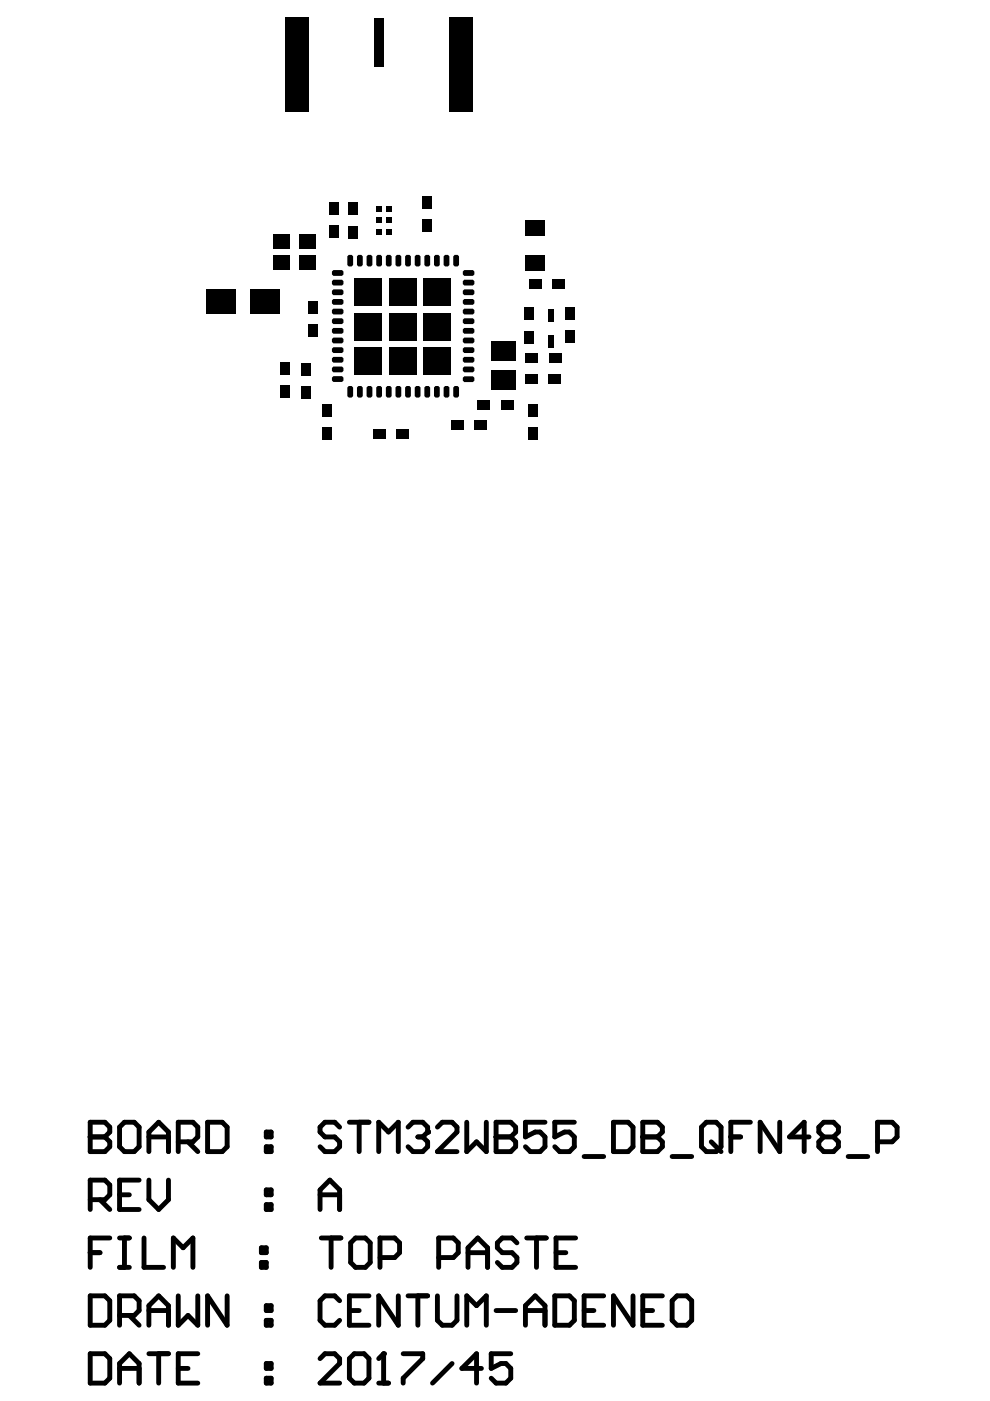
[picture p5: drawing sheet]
<svg xmlns="http://www.w3.org/2000/svg" width="210mm" height="297mm" viewBox="0 0 210 297" stroke-linecap="round" stroke-linejoin="round" font-family="sans-serif">
<g fill="none" stroke="#000" stroke-width="1">
<path d="M19.1 237.9h3.1l1.1 1.1v1l-1.1 1.1 1.1 1v1l-1.1 1.1h-3.1zM26.4 237.9h2.1l1 1.1v4.1l-1 1.1h-2.1l-1.1-1.1v-4.1zM44 237.9h3.1l1.1 1.1v4.1l-1.1 1.1h-3.1zM72 239l-1-1.1h-2.1l-1 1.1v1l1 1.1h2.1l1 1v1l-1 1.1h-2.1l-1-1.1M74.1 237.9h4.1M76.2 237.9v6.3M86.5 239l1.1-1.1h2l1.1 1.1v1l-1.1 1.1M92.7 239l1.1-1.1h2.1l1 1.1v1l-4.2 4.2h4.2M99 237.9v6.3l2-2.1 2.1 2.1v-6.3M105.2 237.9h3.1l1 1.1v1l-1 1.1 1 1v1l-1 1.1h-3.1zM115.6 237.9h-4.2v3.2l2.1-1.1h1l1.1 1.1v2l-1.1 1.1h-2.1l-1-1.1M121.8 237.9h-4.2v3.2l2.1-1.1h1l1.1 1.1v2l-1.1 1.1h-2l-1.1-1.1"/>
<path d="M130.1 237.9h3.1l1 1.1v4.1l-1 1.1h-3.1zM136.3 237.9h3.1l1 1.1v1l-1 1.1 1 1v1l-1 1.1h-3.1zM149.8 237.9h2l1.1 1.1v4.1l-1.1 1.1h-2l-1.1-1.1v-4.1zM159.1 237.9h-4.1v6.3M165.3 237.9v6.3l-4.1-6.3v6.3M19.1 254.4h3.1l1.1-1.1v-2.1l-1.1-1h-3.1v6.2M19.1 241.1h3.1M21.2 254.4l2.1 2M25.3 253.3h2.1M29.5 250.2h-4.2v6.2h4.2M31.6 244.2v-4.2l2-2.1 2.1 2.1v4.2M31.6 250.2v4.2l2 2 2.1-2v-4.2"/>
<path d="M31.6 241.1h4.1M37.8 242.1h3.1l1-1v-2.1l-1-1.1h-3.1v6.3M39.9 242.1l2 2.1M56.5 240h1v1.1h-1zM56.5 243.1h1v1.1h-1zM56.5 252.3h1v1h-1zM56.5 255.4h1v1h-1zM67.9 253.3h4.1M67.9 256.4v-4.1l2-2.1 2.1 2.1v4.1M80.3 244.2v-6.3l2.1 2.1 2-2.1v6.3M88.6 241.1h1M89.6 241.1l1.1 1v1l-1.1 1.1h-2l-1.1-1.1"/>
<path d="M105.2 241.1h3.1M123.8 245.2h4.2M136.3 241.1h3.1M142.5 245.2h4.2M150.8 242.1l2.1 2.1M155 241.1h2M171.5 241.1h-4.1l3.1-3.2v6.3M174.6 241.1l-1 1v1l1 1.1h2.1l1.1-1.1v-1l-1.1-1M174.6 241.1h2.1M174.6 241.1l-1-1.1v-1l1-1.1h2.1l1.1 1.1v1l-1.1 1.1M179.8 245.2h4.2M186.1 242.1h3.1l1-1v-2.1l-1-1.1h-3.1v6.3"/>
<path d="M19.1 274.7h3.1l1.1 1.1v4.1l-1.1 1.1h-3.1zM19.1 265.6h2.1M23.3 262.5h-4.2v6.2M25.3 262.5h2.1M25.3 268.7h2.1M25.3 278.9h3.2l1-1v-2.1l-1-1.1h-3.2v6.3M26.4 262.5v6.2M27.4 278.9l2.1 2.1M30.5 262.5v6.2h4.2M31.6 277.9h4.1M36.8 268.7v-6.2l2 2.1 2.1-2.1v6.2M37.8 274.7v6.3l2.1-2.1 2 2.1v-6.3"/>
<path d="M48.2 274.7v6.3l-4.2-6.3v6.3M55.4 264.6h1.1v1h-1.1zM55.4 267.7h1.1v1h-1.1zM56.5 276.8h1v1.1h-1zM56.5 279.9h1v1.1h-1zM68.1 262.5h4.2M70.2 262.5v6.2M72 275.8l-1-1.1h-2.1l-1 1.1v4.1l1 1.1h2.1l1-1.1M74.1 277.9h2.1M75.4 262.5h2.1l1 1v4.2l-1 1h-2.1l-1.1-1v-4.2zM78.2 274.7h-4.1v6.3h4.1M80.6 266.6h3.1l1-1v-2.1l-1-1h-3.1v6.2"/>
<path d="M84.4 274.7v6.3l-4.1-6.3v6.3M86.5 274.7h4.2M88.6 274.7v6.3M92.7 274.7v5.2l1.1 1.1h2.1l1-1.1v-5.2M93 266.6h3.1l1.1-1v-2.1l-1.1-1h-3.1v6.2M99.2 265.6h4.2M99.2 268.7v-4.1l2.1-2.1 2.1 2.1v4.1M105.2 277.9h4.1M109.6 263.5l-1-1h-2.1l-1 1v1.1l1 1h2.1l1 1v1.1l-1 1h-2.1l-1-1M111.4 277.9h4.2M111.7 262.5h4.1M113.7 262.5v6.2"/>
<path d="M117.6 274.7h3.1l1.1 1.1v4.1l-1.1 1.1h-3.1zM117.9 265.6h2.1M122 262.5h-4.1v6.2h4.1M123.8 277.9h2.1M128 274.7h-4.2v6.3h4.2M134.2 274.7v6.3l-4.1-6.3v6.3M136.3 277.9h2.1M140.4 274.7h-4.1v6.3h4.1M143.5 274.7h2.1l1.1 1.1v4.1l-1.1 1.1h-2.1l-1-1.1v-4.1zM19.1 287h3.1l1.1 1.1v4.1l-1.1 1h-3.1zM25.3 293.2v-4.1l2.1-2.1 2.1 2.1v4.1M25.3 290.1h4.2"/>
<path d="M31.6 281v-4.2l2-2.1 2.1 2.1v4.2M31.6 287h4.1M33.6 287v6.2M37.8 290.1h2.1M41.9 287h-4.1v6.2h4.1M56.5 289.1h1v1h-1zM56.5 292.2h1v1h-1zM67.9 288.1l1-1.1h2.1l1 1.1v1l-4.1 4.1h4.1M75.1 287h2.1l1 1.1v4.1l-1 1h-2.1l-1-1v-4.1zM80.3 293.2h2.1M80.3 288.1l1-1.1v6.2M85.5 287h4.1v1.1l-4.1 4.1v1"/>
<path d="M95.9 289.1l-4.2 4.1M99 281v-6.3l2 2.1 2.1-2.1v6.3M102.1 290.1h-4.2l3.1-3.1v6.2M108.3 287h-4.2v3.1l2.1-1h1.1l1 1v2.1l-1 1h-2.1l-1.1-1M111.4 281v-4.2l2.1-2.1 2.1 2.1v4.2"/>
</g>
<g fill="#000">
<circle cx="19.1" cy="241.1" r=".52"/>
<circle cx="90.7" cy="240" r=".52"/>
<circle cx="105.2" cy="241.1" r=".52"/>
<circle cx="136.3" cy="241.1" r=".52"/>
<circle cx="81.3" cy="287" r=".52"/>
</g>
<g fill="#000">
<path d="M79.4 4h2v10.2h-2z" fill-rule="evenodd"/>
<path d="M60.6 3.7h4.9v20.1h-4.9z" fill-rule="evenodd"/>
<path d="M95.3 3.7h4.9v20.1h-4.9z" fill-rule="evenodd"/>
<path d="M58 54.1h3.4v3h-3.4z" fill-rule="evenodd"/>
<path d="M58 49.8h3.4v3h-3.4z" fill-rule="evenodd"/>
<path d="M63.5 54.1h3.5v3h-3.5z" fill-rule="evenodd"/>
<path d="M63.5 49.8h3.5v3h-3.5z" fill-rule="evenodd"/>
<path d="M70.7 59.3h1.8l.3 .3v.6l-.3 .3h-1.8l-.3-.3v-.6z" fill-rule="evenodd"/>
<path d="M70.7 57.3h1.8l.3 .3v.6l-.3 .3h-1.8l-.3-.3v-.6z" fill-rule="evenodd"/>
<path d="M69.7 43h2.1v2.5h-2.1z" fill-rule="evenodd"/>
<path d="M69.7 47.9h2.1v2.5h-2.1z" fill-rule="evenodd"/>
<path d="M73.9 54h.7l.3 .3v1.9l-.3 .3h-.7l-.3-.3v-1.9z" fill-rule="evenodd"/>
<path d="M73.9 43h2v2.6h-2z" fill-rule="evenodd"/>
<path d="M73.9 47.9h2v2.6h-2z" fill-rule="evenodd"/>
<path d="M76 54h.6l.3 .3v1.9l-.3 .3h-.6l-.3-.3v-1.9z" fill-rule="evenodd"/>
<path d="M78 54h.6l.4 .3v1.9l-.4 .3h-.6l-.3-.3v-1.9z" fill-rule="evenodd"/>
<path d="M79.8 43.7h1.2v1.3h-1.2z" fill-rule="evenodd"/>
<path d="M79.8 48.5h1.2v1.3h-1.2z" fill-rule="evenodd"/>
<path d="M79.8 46.1h1.2v1.3h-1.2z" fill-rule="evenodd"/>
<path d="M80.1 54h.6l.3 .3v1.9l-.3 .3h-.6l-.3-.3v-1.9z" fill-rule="evenodd"/>
<path d="M75.1 59h5.9v5.9h-5.9z" fill-rule="evenodd"/>
<path d="M81.8 43.7h1.3v1.3h-1.3z" fill-rule="evenodd"/>
<path d="M81.8 48.5h1.3v1.3h-1.3z" fill-rule="evenodd"/>
<path d="M81.8 46.1h1.3v1.3h-1.3z" fill-rule="evenodd"/>
<path d="M82.1 54h.6l.3 .3v1.9l-.3 .3h-.6l-.3-.3v-1.9z" fill-rule="evenodd"/>
<path d="M84.2 54h.6l.3 .3v1.9l-.3 .3h-.6l-.3-.3v-1.9z" fill-rule="evenodd"/>
<path d="M86.2 54h.6l.3 .3v1.9l-.3 .3h-.6l-.3-.3v-1.9z" fill-rule="evenodd"/>
<path d="M88.2 54h.7l.3 .3v1.9l-.3 .3h-.7l-.3-.3v-1.9z" fill-rule="evenodd"/>
<path d="M82.5 59h5.9v5.9h-5.9z" fill-rule="evenodd"/>
<path d="M89.4 46.5h2.1v2.6h-2.1z" fill-rule="evenodd"/>
<path d="M89.4 41.6h2.1v2.6h-2.1z" fill-rule="evenodd"/>
<path d="M90.3 54h.6l.3 .3v1.9l-.3 .3h-.6l-.3-.3v-1.9z" fill-rule="evenodd"/>
<path d="M92.3 54h.6l.3 .3v1.9l-.3 .3h-.6l-.3-.3v-1.9z" fill-rule="evenodd"/>
<path d="M94.4 54h.6l.3 .3v1.9l-.3 .3h-.6l-.3-.3v-1.9z" fill-rule="evenodd"/>
<path d="M89.7 59h6v5.9h-6z" fill-rule="evenodd"/>
<path d="M96.4 54h.6l.3 .3v1.9l-.3 .3h-.6l-.3-.3v-1.9z" fill-rule="evenodd"/>
<path d="M98.4 59.3h1.9l.3 .3v.6l-.3 .3h-1.9l-.3-.3v-.6z" fill-rule="evenodd"/>
<path d="M98.4 57.3h1.9l.3 .3v.6l-.3 .3h-1.9l-.3-.3v-.6z" fill-rule="evenodd"/>
<path d="M112.2 59.1h2.6v2.1h-2.6z" fill-rule="evenodd"/>
<path d="M111.4 54h4.1v3.3h-4.1z" fill-rule="evenodd"/>
<path d="M111.4 46.7h4.1v3.2h-4.1z" fill-rule="evenodd"/>
<path d="M117.1 59.1h2.5v2.1h-2.5z" fill-rule="evenodd"/>
<path d="M43.8 61.4h6.2v5.2h-6.2z" fill-rule="evenodd"/>
<path d="M53.1 61.4h6.2v5.2h-6.2z" fill-rule="evenodd"/>
<path d="M59.3 76.9h2.1v2.6h-2.1z" fill-rule="evenodd"/>
<path d="M65.3 68.8h2.1v2.6h-2.1z" fill-rule="evenodd"/>
<path d="M65.3 63.9h2.1v2.6h-2.1z" fill-rule="evenodd"/>
<path d="M63.9 76.9h2.1v2.6h-2.1z" fill-rule="evenodd"/>
<path d="M70.7 77.7h1.8l.3 .3v.6l-.3 .3h-1.8l-.3-.3v-.6z" fill-rule="evenodd"/>
<path d="M70.7 75.7h1.8l.3 .3v.6l-.3 .3h-1.8l-.3-.3v-.6z" fill-rule="evenodd"/>
<path d="M70.7 71.6h1.8l.3 .3v.6l-.3 .3h-1.8l-.3-.3v-.6z" fill-rule="evenodd"/>
<path d="M70.7 69.5h1.8l.3 .3v.7l-.3 .3h-1.8l-.3-.3v-.7z" fill-rule="evenodd"/>
<path d="M70.7 67.5h1.8l.3 .3v.6l-.3 .3h-1.8l-.3-.3v-.6z" fill-rule="evenodd"/>
<path d="M70.7 63.4h1.8l.3 .3v.6l-.3 .3h-1.8l-.3-.3v-.6z" fill-rule="evenodd"/>
<path d="M70.7 61.4h1.8l.3 .3v.6l-.3 .3h-1.8l-.3-.3v-.6z" fill-rule="evenodd"/>
<path d="M70.7 73.6h1.8l.3 .3v.6l-.3 .3h-1.8l-.3-.3v-.6z" fill-rule="evenodd"/>
<path d="M70.7 65.4h1.8l.3 .3v.7l-.3 .3h-1.8l-.3-.3v-.7z" fill-rule="evenodd"/>
<path d="M75.1 66.3h5.9v5.9h-5.9z" fill-rule="evenodd"/>
<path d="M75.1 73.5h5.9v5.9h-5.9z" fill-rule="evenodd"/>
<path d="M82.5 66.3h5.9v5.9h-5.9z" fill-rule="evenodd"/>
<path d="M82.5 73.5h5.9v5.9h-5.9z" fill-rule="evenodd"/>
<path d="M89.7 66.3h6v5.9h-6z" fill-rule="evenodd"/>
<path d="M89.7 73.5h6v5.9h-6z" fill-rule="evenodd"/>
<path d="M98.4 77.7h1.9l.3 .3v.6l-.3 .3h-1.9l-.3-.3v-.6z" fill-rule="evenodd"/>
<path d="M98.4 75.7h1.9l.3 .3v.6l-.3 .3h-1.9l-.3-.3v-.6z" fill-rule="evenodd"/>
<path d="M98.4 71.6h1.9l.3 .3v.6l-.3 .3h-1.9l-.3-.3v-.6z" fill-rule="evenodd"/>
<path d="M98.4 69.5h1.9l.3 .3v.7l-.3 .3h-1.9l-.3-.3v-.7z" fill-rule="evenodd"/>
<path d="M98.4 67.5h1.9l.3 .3v.6l-.3 .3h-1.9l-.3-.3v-.6z" fill-rule="evenodd"/>
<path d="M98.4 63.4h1.9l.3 .3v.6l-.3 .3h-1.9l-.3-.3v-.6z" fill-rule="evenodd"/>
<path d="M98.4 61.4h1.9l.3 .3v.6l-.3 .3h-1.9l-.3-.3v-.6z" fill-rule="evenodd"/>
<path d="M98.4 73.6h1.9l.3 .3v.6l-.3 .3h-1.9l-.3-.3v-.6z" fill-rule="evenodd"/>
<path d="M98.4 65.4h1.9l.3 .3v.7l-.3 .3h-1.9l-.3-.3v-.7z" fill-rule="evenodd"/>
<path d="M104.2 72.5h5.1v4.1h-5.1z" fill-rule="evenodd"/>
<path d="M111.2 70.2h2.1v2.6h-2.1z" fill-rule="evenodd"/>
<path d="M111.2 65.3h2.1v2.6h-2.1z" fill-rule="evenodd"/>
<path d="M111.5 79.4h2.6v2.1h-2.6z" fill-rule="evenodd"/>
<path d="M111.5 74.9h2.6v2.1h-2.6z" fill-rule="evenodd"/>
<path d="M116.1 71.2h1.2v2.6h-1.2z" fill-rule="evenodd"/>
<path d="M116.1 65.6h1.2v2.7h-1.2z" fill-rule="evenodd"/>
<path d="M116.4 79.4h2.6v2.1h-2.6z" fill-rule="evenodd"/>
<path d="M116.4 74.9h2.6v2.1h-2.6z" fill-rule="evenodd"/>
<path d="M119.7 70.1h2.1v2.6h-2.1z" fill-rule="evenodd"/>
<path d="M119.7 65.2h2.1v2.6h-2.1z" fill-rule="evenodd"/>
<path d="M59.3 81.8h2.1v2.6h-2.1z" fill-rule="evenodd"/>
<path d="M63.9 81.8h2.1v2.6h-2.1z" fill-rule="evenodd"/>
<path d="M70.7 79.8h1.8l.3 .3v.6l-.3 .3h-1.8l-.3-.3v-.6z" fill-rule="evenodd"/>
<path d="M68.4 85.7h2v2.6h-2z" fill-rule="evenodd"/>
<path d="M68.4 90.6h2v2.6h-2z" fill-rule="evenodd"/>
<path d="M73.9 81.8h.7l.3 .3v1.9l-.3 .3h-.7l-.3-.3v-1.9z" fill-rule="evenodd"/>
<path d="M76 81.8h.6l.3 .3v1.9l-.3 .3h-.6l-.3-.3v-1.9z" fill-rule="evenodd"/>
<path d="M78 81.8h.6l.4 .3v1.9l-.4 .3h-.6l-.3-.3v-1.9z" fill-rule="evenodd"/>
<path d="M80.1 81.8h.6l.3 .3v1.9l-.3 .3h-.6l-.3-.3v-1.9z" fill-rule="evenodd"/>
<path d="M79.1 90.9h2.6v2.1h-2.6z" fill-rule="evenodd"/>
<path d="M82.1 81.8h.6l.3 .3v1.9l-.3 .3h-.6l-.3-.3v-1.9z" fill-rule="evenodd"/>
<path d="M84.2 81.8h.6l.3 .3v1.9l-.3 .3h-.6l-.3-.3v-1.9z" fill-rule="evenodd"/>
<path d="M86.2 81.8h.6l.3 .3v1.9l-.3 .3h-.6l-.3-.3v-1.9z" fill-rule="evenodd"/>
<path d="M84 90.9h2.6v2.1h-2.6z" fill-rule="evenodd"/>
<path d="M88.2 81.8h.7l.3 .3v1.9l-.3 .3h-.7l-.3-.3v-1.9z" fill-rule="evenodd"/>
<path d="M90.3 81.8h.6l.3 .3v1.9l-.3 .3h-.6l-.3-.3v-1.9z" fill-rule="evenodd"/>
<path d="M92.3 81.8h.6l.3 .3v1.9l-.3 .3h-.6l-.3-.3v-1.9z" fill-rule="evenodd"/>
<path d="M94.4 81.8h.6l.3 .3v1.9l-.3 .3h-.6l-.3-.3v-1.9z" fill-rule="evenodd"/>
<path d="M95.8 89.1h2.6v2.1h-2.6z" fill-rule="evenodd"/>
<path d="M96.4 81.8h.6l.3 .3v1.9l-.3 .3h-.6l-.3-.3v-1.9z" fill-rule="evenodd"/>
<path d="M98.4 79.8h1.9l.3 .3v.6l-.3 .3h-1.9l-.3-.3v-.6z" fill-rule="evenodd"/>
<path d="M100.7 89.1h2.6v2.1h-2.6z" fill-rule="evenodd"/>
<path d="M101.3 84.9h2.6v2.1h-2.6z" fill-rule="evenodd"/>
<path d="M104.2 78.6h5.1v4.1h-5.1z" fill-rule="evenodd"/>
<path d="M106.2 84.9h2.6v2.1h-2.6z" fill-rule="evenodd"/>
<path d="M112 85.7h2v2.6h-2z" fill-rule="evenodd"/>
<path d="M112 90.6h2v2.6h-2z" fill-rule="evenodd"/>
</g>
</svg>
